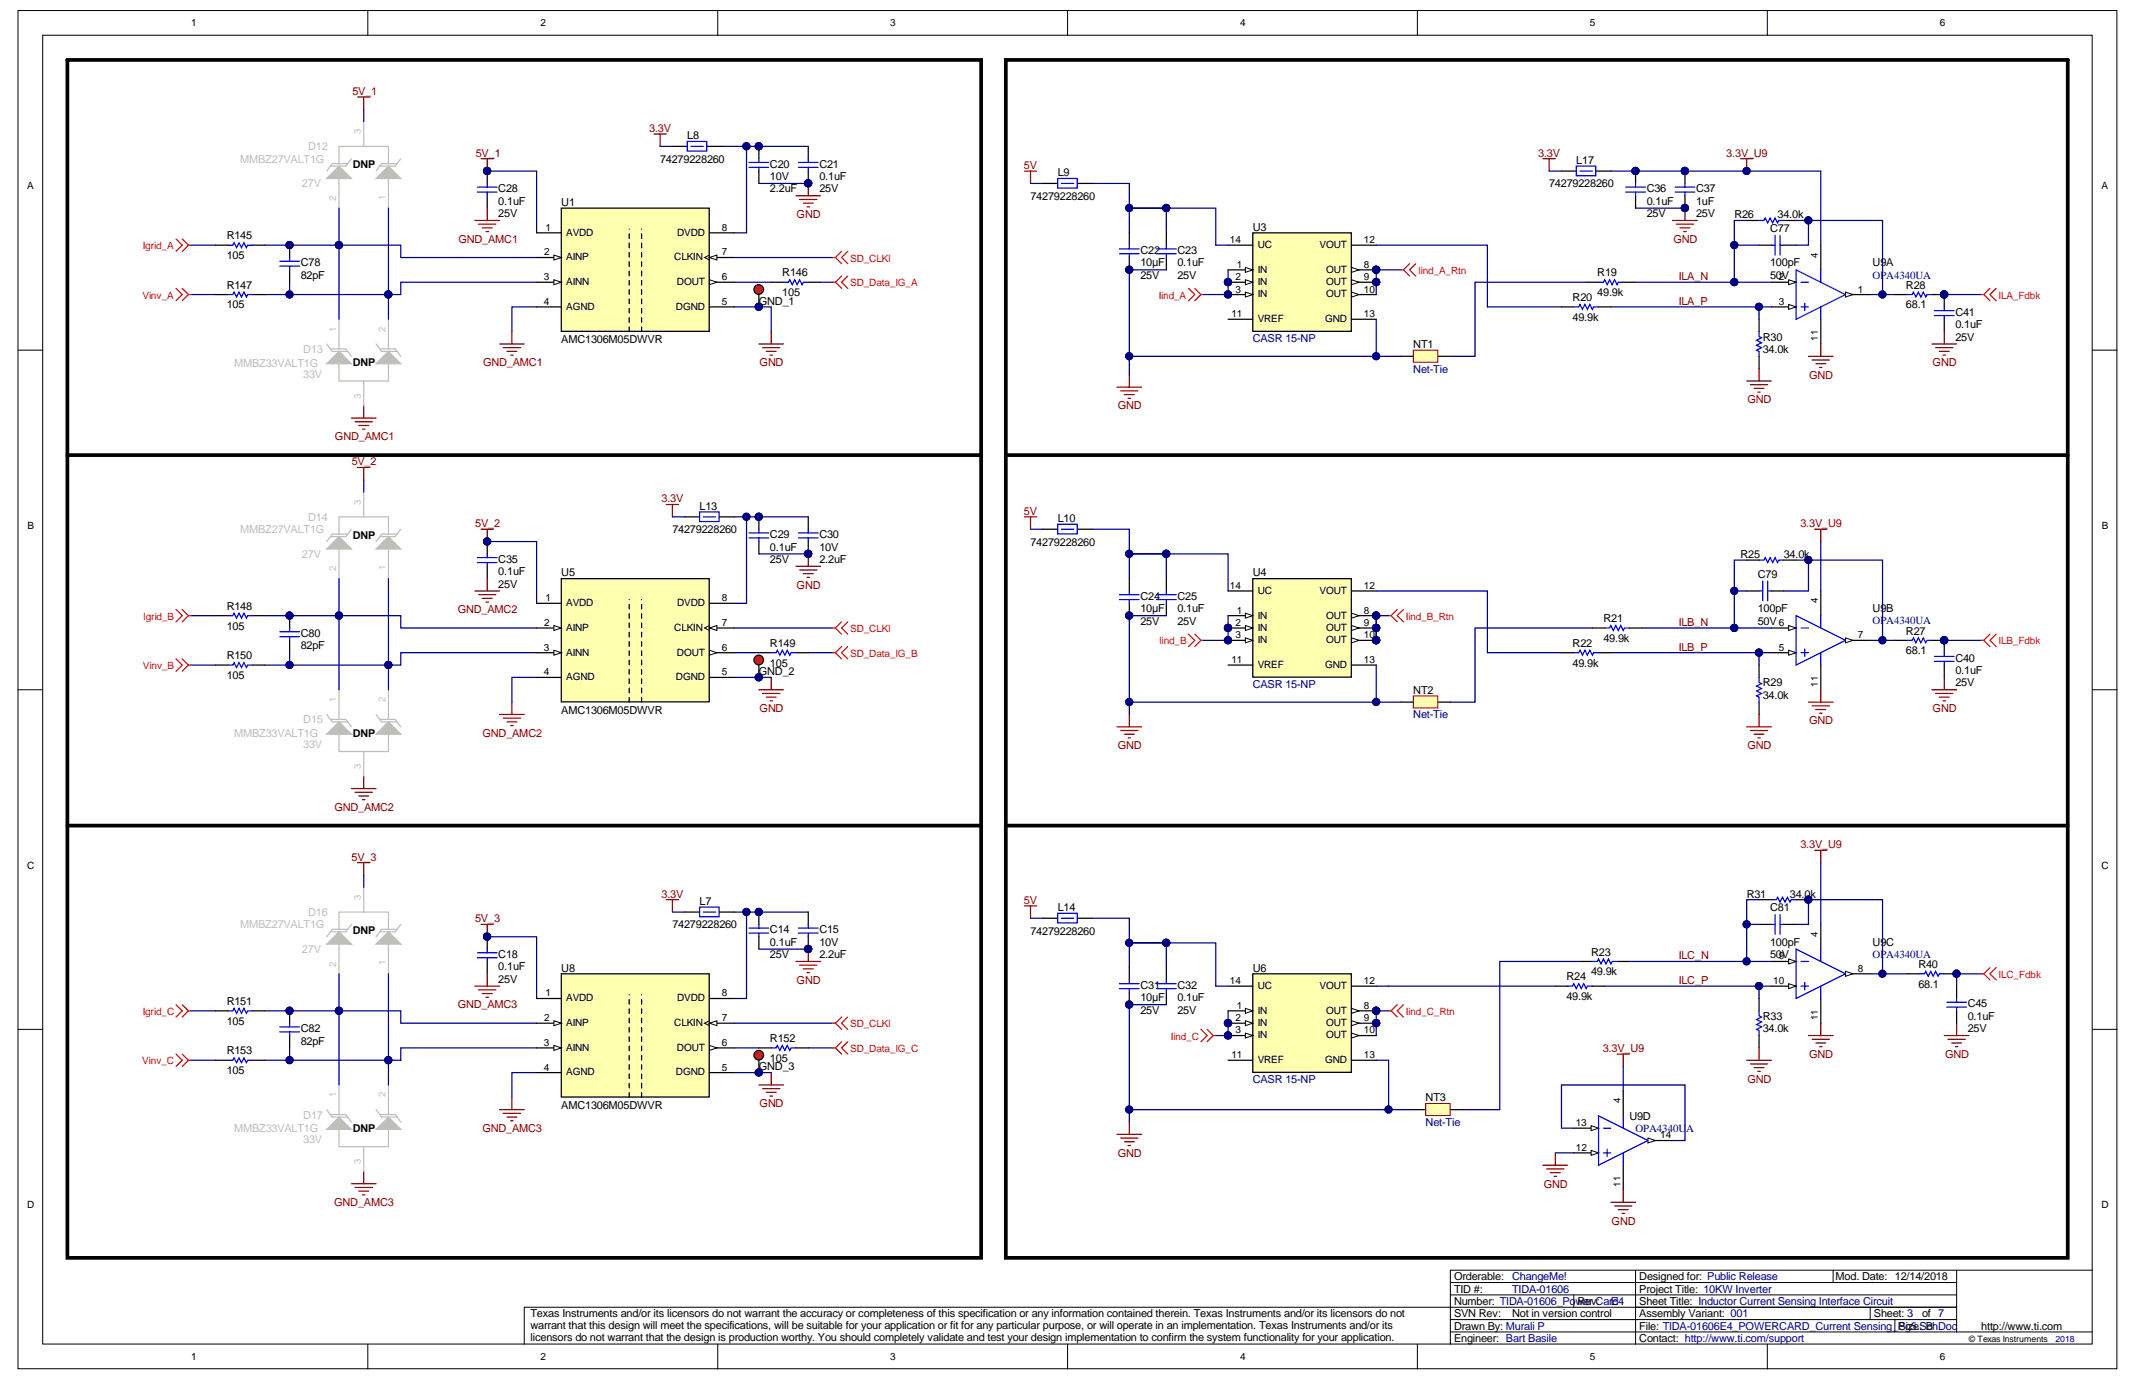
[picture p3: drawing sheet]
<svg xmlns="http://www.w3.org/2000/svg" width="432mm" height="279mm" viewBox="0 0 432 279" stroke-linecap="round" stroke-linejoin="round" font-family="sans-serif">
<defs><g id="words">
<g font-size="2.2" fill="#800000">
<text x="71.2" y="19.2">5V_1</text>
<text x="131.2" y="26.6">3.3V</text>
<text x="96.2" y="31.6">5V_1</text>
<text x="206.9" y="34.1">5V</text>
<text x="310.8" y="31.6">3.3V</text>
<text x="348.8" y="31.6">3.3V_U9</text>
<text x="161" y="44.1">GND</text>
<text x="92.6" y="49.1">GND_AMC1</text>
<text x="338.1" y="49.1">GND</text>
<text x="339.2" y="56.6">ILA_N</text>
<text x="339.2" y="61.6">ILA_P</text>
<text x="97.6" y="74">GND_AMC1</text>
<text x="153.5" y="74">GND</text>
<text x="365.6" y="76.5">GND</text>
<text x="390.5" y="74">GND</text>
<text x="225.8" y="82.7">GND</text>
<text x="353.1" y="81.5">GND</text>
<text x="67.7" y="89">GND_AMC1</text>
<text x="71.1" y="94">5V_2</text>
<text x="133.7" y="101.5">3.3V</text>
<text x="96" y="106.5">5V_2</text>
<text x="206.9" y="104">5V</text>
<text x="363.8" y="106.5">3.3V_U9</text>
<text x="161" y="118.9">GND</text>
<text x="92.5" y="123.9">GND_AMC2</text>
<text x="339.2" y="126.5">ILB_N</text>
<text x="339.2" y="131.5">ILB_P</text>
<text x="153.5" y="143.9">GND</text>
<text x="390.5" y="143.9">GND</text>
<text x="97.5" y="148.9">GND_AMC2</text>
<text x="365.6" y="146.4">GND</text>
<text x="225.8" y="151.4">GND</text>
<text x="353.1" y="151.4">GND</text>
<text x="67.6" y="163.8">GND_AMC2</text>
<text x="71.1" y="173.9">5V_3</text>
<text x="363.8" y="171.4">3.3V_U9</text>
<text x="133.7" y="181.4">3.3V</text>
<text x="206.9" y="182.6">5V</text>
<text x="96" y="186.4">5V_3</text>
<text x="339.2" y="193.8">ILC_N</text>
<text x="92.5" y="203.8">GND_AMC3</text>
<text x="161" y="198.8">GND</text>
<text x="339.2" y="198.8">ILC_P</text>
<text x="323.9" y="212.6">3.3V_U9</text>
<text x="365.6" y="213.8">GND</text>
<text x="393" y="213.8">GND</text>
<text x="353.1" y="218.7">GND</text>
<text x="153.5" y="223.7">GND</text>
<text x="97.5" y="228.7">GND_AMC3</text>
<text x="225.8" y="233.7">GND</text>
<text x="311.9" y="240">GND</text>
<text x="67.5" y="243.7">GND_AMC3</text>
<text x="325.6" y="247.4">GND</text>
</g>
<g font-size="2.2">
<text x="138.9" y="28.1">L8</text>
<text x="71.3" y="34">DNP</text>
<text x="133.4" y="32.9">74279228260</text>
<text x="155.6" y="33.9">C20</text>
<text x="165.6" y="33.9">C21</text>
<text x="213.7" y="35.6">L9</text>
<text x="318.5" y="33.1">L17</text>
<text x="100.7" y="41.4">0.1uF</text>
<text x="100.7" y="38.9">C28</text>
<text x="113.4" y="41.6">U1</text>
<text x="155.6" y="36.4">10V</text>
<text x="155.6" y="38.9">2.2uF</text>
<text x="165.6" y="36.4">0.1uF</text>
<text x="165.6" y="38.9">25V</text>
<text x="208.2" y="40.4">74279228260</text>
<text x="313" y="37.9">74279228260</text>
<text x="332.7" y="41.4">0.1uF</text>
<text x="332.7" y="38.9">C36</text>
<text x="342.7" y="41.4">1uF</text>
<text x="342.7" y="38.9">C37</text>
<text x="100.7" y="43.9">25V</text>
<text x="253.1" y="46.6">U3</text>
<text x="332.7" y="43.9">25V</text>
<text x="342.7" y="43.9">25V</text>
<text x="350.4" y="44.1">R26</text>
<text x="357.7" y="46.9">C77</text>
<text x="359.2" y="44.1">34.0k</text>
<text x="45.8" y="52.3">105</text>
<text x="45.8" y="48.4">R145</text>
<text x="60.8" y="53.8">C78</text>
<text x="230.4" y="53.8">10µF</text>
<text x="230.4" y="51.4">C22</text>
<text x="237.9" y="53.8">0.1uF</text>
<text x="237.9" y="51.4">C23</text>
<text x="357.7" y="53.8">100pF</text>
<text x="378.4" y="53.8">U9A</text>
<text x="45.8" y="58.3">R147</text>
<text x="60.8" y="56.3">82pF</text>
<text x="158.1" y="59.8">105</text>
<text x="158.1" y="55.8">R146</text>
<text x="230.4" y="56.3">25V</text>
<text x="237.9" y="56.3">25V</text>
<text x="322.7" y="59.8">49.9k</text>
<text x="322.7" y="55.8">R19</text>
<text x="357.7" y="56.3">502V</text>
<text x="385.1" y="58.3">R28</text>
<text x="45.8" y="62.3">105</text>
<text x="153.3" y="61.6">GND_1</text>
<text x="317.8" y="64.8">49.9k</text>
<text x="317.8" y="60.8">R20</text>
<text x="385.1" y="62.3">68.1</text>
<text x="395.1" y="63.8">C41</text>
<text x="113.4" y="69.3">AMC1306M05DWVR</text>
<text x="285.6" y="70.3">NT1</text>
<text x="356.2" y="71.3">34.0k</text>
<text x="356.2" y="68.8">R30</text>
<text x="395.1" y="66.3">0.1uF</text>
<text x="395.1" y="68.8">25V</text>
<text x="71.3" y="74">DNP</text>
<text x="135.9" y="107.7">74279228260</text>
<text x="141.4" y="103">L13</text>
<text x="213.7" y="105.5">L10</text>
<text x="71.3" y="108.9">DNP</text>
<text x="100.7" y="113.7">C35</text>
<text x="155.6" y="111.2">0.1uF</text>
<text x="155.6" y="113.7">25V</text>
<text x="155.6" y="108.7">C29</text>
<text x="165.6" y="111.2">10V</text>
<text x="165.6" y="113.7">2.2uF</text>
<text x="165.6" y="108.7">C30</text>
<text x="208.2" y="110.2">74279228260</text>
<text x="351.7" y="112.7">R25</text>
<text x="360.4" y="112.7">34.0k</text>
<text x="100.7" y="116.2">0.1uF</text>
<text x="100.7" y="118.7">25V</text>
<text x="113.4" y="116.5">U5</text>
<text x="253.1" y="116.5">U4</text>
<text x="355.2" y="116.7">C79</text>
<text x="45.8" y="123.2">R148</text>
<text x="230.4" y="123.7">10µF</text>
<text x="230.4" y="121.2">C24</text>
<text x="237.9" y="123.7">0.1uF</text>
<text x="237.9" y="121.2">C25</text>
<text x="324" y="125.7">R21</text>
<text x="355.2" y="123.7">100pF</text>
<text x="378.4" y="123.7">U9B</text>
<text x="45.8" y="127.2">105</text>
<text x="60.8" y="131.2">82pF</text>
<text x="60.8" y="128.7">C80</text>
<text x="155.6" y="130.7">R149</text>
<text x="230.4" y="126.2">25V</text>
<text x="237.9" y="126.2">25V</text>
<text x="317.8" y="130.7">R22</text>
<text x="324" y="129.7">49.9k</text>
<text x="355.2" y="126.2">50V 6</text>
<text x="385.1" y="128.2">R27</text>
<text x="45.8" y="137.2">105</text>
<text x="45.8" y="133.2">R150</text>
<text x="153.3" y="136.4">GND_2</text>
<text x="155.6" y="134.7">105</text>
<text x="317.8" y="134.7">49.9k</text>
<text x="385.1" y="132.2">68.1</text>
<text x="395.1" y="136.2">0.1uF</text>
<text x="395.1" y="133.7">C40</text>
<text x="285.6" y="140.2">NT2</text>
<text x="356.2" y="141.2">34.0k</text>
<text x="356.2" y="138.7">R29</text>
<text x="395.1" y="138.7">25V</text>
<text x="71.3" y="148.8">DNP</text>
<text x="113.4" y="144.2">AMC1306M05DWVR</text>
<text x="141.4" y="182.9">L7</text>
<text x="213.7" y="184.1">L14</text>
<text x="352.9" y="181.4">R31</text>
<text x="357.7" y="184.1">C81</text>
<text x="361.7" y="181.4">34.0k</text>
<text x="71.3" y="188.8">DNP</text>
<text x="135.9" y="187.6">74279228260</text>
<text x="155.6" y="191.1">0.1uF</text>
<text x="155.6" y="188.6">C14</text>
<text x="165.6" y="191.1">10V</text>
<text x="165.6" y="188.6">C15</text>
<text x="208.2" y="188.8">74279228260</text>
<text x="357.7" y="191.1">100pF</text>
<text x="378.4" y="191.1">U9C</text>
<text x="100.7" y="196.1">0.1uF</text>
<text x="100.7" y="193.6">C18</text>
<text x="113.4" y="196.3">U8</text>
<text x="155.6" y="193.6">25V</text>
<text x="165.6" y="193.6">2.2uF</text>
<text x="253.1" y="196.3">U6</text>
<text x="321.5" y="197.1">49.9k</text>
<text x="321.5" y="193.1">R23</text>
<text x="357.7" y="193.6">509V</text>
<text x="387.6" y="195.6">R40</text>
<text x="45.8" y="203.1">R151</text>
<text x="100.7" y="198.6">25V</text>
<text x="230.4" y="202.3">10µF</text>
<text x="230.4" y="199.8">C31</text>
<text x="237.9" y="202.3">0.1uF</text>
<text x="237.9" y="199.8">C32</text>
<text x="316.5" y="202.1">49.9k</text>
<text x="316.5" y="198.1">R24</text>
<text x="387.6" y="199.6">68.1</text>
<text x="397.6" y="203.6">C45</text>
<text x="45.8" y="207.1">105</text>
<text x="60.8" y="208.6">C82</text>
<text x="230.4" y="204.8">25V</text>
<text x="237.9" y="204.8">25V</text>
<text x="356.2" y="208.6">34.0k</text>
<text x="356.2" y="206.1">R33</text>
<text x="397.6" y="206.1">0.1uF</text>
<text x="397.6" y="208.6">25V</text>
<text x="45.8" y="213.1">R153</text>
<text x="60.8" y="211.1">82pF</text>
<text x="155.6" y="214.6">105</text>
<text x="155.6" y="210.6">R152</text>
<text x="45.8" y="217">105</text>
<text x="153.3" y="216.3">GND_3</text>
<text x="113.4" y="224">AMC1306M05DWVR</text>
<text x="288.1" y="222.5">NT3</text>
<text x="329.2" y="226.3">U9D</text>
<text x="71.3" y="228.7">DNP</text>
<text x="293.8" y="263.7">Number: TIDA-01606_Po</text>
<text x="293.8" y="261.2">TID #:</text>
<text x="293.8" y="258.7">Orderable:</text>
<text x="318.8" y="263.7">RevCard</text>
<text x="331.2" y="263.7">Sheet Title: Inductor Current Sensing Interface Circuit</text>
<text x="331.2" y="261.2">Project Title: 10KW Inverter</text>
<text x="331.2" y="258.7">Designed for: Public Release</text>
<text x="370.9" y="258.7">Mod. Date: 12/14/2018</text>
<text x="107.2" y="266.2">Texas Instruments and/or its licensors do not warrant the accuracy or completeness of this specification or any information contained therein. Texas Instruments and/or its licensors do not</text>
<text x="107.2" y="268.6">warrant that this design will meet the specifications, will be suitable for your application or fit for any particular purpose, or will operate in an implementation. Texas Instruments and/or its</text>
<text x="293.8" y="268.7">Drawn By: Murali P</text>
<text x="293.8" y="266.2">SVN Rev:</text>
<text x="305.5" y="266.2">Not in version control</text>
<text x="331.2" y="268.7">File: TIDA-01606E4_POWERCARD_Current Sensing_Pg5.SB</text>
<text x="331.2" y="266.2">Assembly Variant: 001</text>
<text x="378.6" y="266.2">Sheet: 3</text>
<text x="383.6" y="268.7">Size: chDoc</text>
<text x="388.4" y="266.2">of 7</text>
<text x="400.3" y="268.7">http://www.ti.com</text>
<text x="107.2" y="271">licensors do not warrant that the design is production worthy. You should completely validate and test your design implementation to confirm the system functionality for your application.</text>
<text x="293.8" y="271.2">Engineer: Bart Basile</text>
<text x="331.2" y="271.2">Contact: http://www.ti.com/support</text>
</g>
<g font-size="2.2" fill="#c0bebc">
<text x="48.5" y="32.9">MMBZ27VALT1G</text>
<text x="62.3" y="30.4">D12</text>
<text x="61" y="37.9">27V</text>
<text x="61.3" y="71.3">D13</text>
<text x="47.3" y="74.1">MMBZ33VALT1G</text>
<text x="61.3" y="76.3">33V</text>
<text x="48.5" y="107.7">MMBZ27VALT1G</text>
<text x="62.3" y="105.3">D14</text>
<text x="61" y="112.7">27V</text>
<text x="47.3" y="148.9">MMBZ33VALT1G</text>
<text x="61.3" y="146.2">D15</text>
<text x="61.3" y="151.2">33V</text>
<text x="62.3" y="185.1">D16</text>
<text x="48.5" y="187.6">MMBZ27VALT1G</text>
<text x="61" y="192.6">27V</text>
<text x="61.3" y="226">D17</text>
<text x="47.3" y="228.8">MMBZ33VALT1G</text>
<text x="61.3" y="231">33V</text>
</g>
<g font-size="2.2" fill="#000080">
<text x="378.4" y="56.3">OPA4340UA</text>
<text x="253.1" y="69.1">CASR 15-NP</text>
<text x="285.6" y="75.3">Net-Tie</text>
<text x="378.4" y="126.2">OPA4340UA</text>
<text x="253.1" y="138.9">CASR 15-NP</text>
<text x="285.6" y="145.2">Net-Tie</text>
<text x="378.4" y="193.6">OPA4340UA</text>
<text x="253.1" y="218.8">CASR 15-NP</text>
<text x="288.1" y="227.5">Net-Tie</text>
<text x="330.5" y="228.7">OPA4340UA</text>
<text x="305.5" y="261.2">TIDA-01606</text>
<text x="305.5" y="258.7">ChangeMe!</text>
<text x="318.3" y="263.7">wer :</text>
<text x="325.5" y="263.7">E4</text>
</g>
<g font-size="2">
<text x="38.6" y="5.3">1</text>
<text x="109.2" y="5.3">2</text>
<text x="179.9" y="5.3">3</text>
<text x="250.6" y="5.3">4</text>
<text x="321.3" y="5.3">5</text>
<text x="391.9" y="5.3">6</text>
<text x="5.5" y="38.3">A</text>
<text x="424.6" y="38.3">A</text>
<text x="110.2" y="46.6">1</text>
<text x="114.4" y="47.6">AVDD</text>
<text x="136.8" y="47.6">DVDD</text>
<text x="145.9" y="46.6">8</text>
<text x="109.9" y="51.6">2</text>
<text x="114.4" y="52.6">AINP</text>
<text x="136.2" y="52.6">CLKIN</text>
<text x="145.9" y="51.6">7</text>
<text x="248.5" y="49.1">14</text>
<text x="254.1" y="50.1">UC</text>
<text x="266.6" y="50.1">VOUT</text>
<text x="275.6" y="49.1">12</text>
<text x="109.9" y="56.6">3</text>
<text x="114.4" y="57.6">AINN</text>
<text x="136.8" y="57.6">DOUT</text>
<text x="145.9" y="56.6">6</text>
<text x="249.6" y="59.1">3</text>
<text x="249.7" y="56.6">2</text>
<text x="249.9" y="54.1">1</text>
<text x="254.1" y="55.1">IN</text>
<text x="254.1" y="57.6">IN</text>
<text x="267.9" y="55.1">OUT</text>
<text x="267.9" y="57.6">OUT</text>
<text x="275.6" y="54.1">8</text>
<text x="275.6" y="56.6">9</text>
<text x="275.6" y="59.1">10</text>
<text x="375.4" y="59.1">1</text>
<text x="109.9" y="61.6">4</text>
<text x="114.4" y="62.6">AGND</text>
<text x="136.6" y="62.6">DGND</text>
<text x="145.9" y="61.6">5</text>
<text x="248.8" y="64.1">11</text>
<text x="254.1" y="60.1">IN</text>
<text x="254.1" y="65.1">VREF</text>
<text x="267.8" y="65.1">GND</text>
<text x="267.9" y="60.1">OUT</text>
<text x="275.6" y="64.1">13</text>
<text x="359.4" y="61.6">3</text>
<text x="5.5" y="106.9">B</text>
<text x="424.7" y="106.9">B</text>
<text x="248.5" y="119">14</text>
<text x="254.1" y="120">UC</text>
<text x="266.6" y="120">VOUT</text>
<text x="275.6" y="119">12</text>
<text x="110.2" y="121.5">1</text>
<text x="114.4" y="122.5">AVDD</text>
<text x="136.8" y="122.5">DVDD</text>
<text x="145.9" y="121.5">8</text>
<text x="249.9" y="124">1</text>
<text x="254.1" y="125">IN</text>
<text x="267.9" y="125">OUT</text>
<text x="275.6" y="124">8</text>
<text x="109.9" y="131.5">3</text>
<text x="109.9" y="126.5">2</text>
<text x="114.4" y="127.5">AINP</text>
<text x="136.2" y="127.5">CLKIN</text>
<text x="145.9" y="126.5">7</text>
<text x="145.9" y="131.5">6</text>
<text x="249.6" y="129">3</text>
<text x="249.7" y="126.5">2</text>
<text x="254.1" y="127.5">IN</text>
<text x="254.1" y="130">IN</text>
<text x="267.9" y="127.5">OUT</text>
<text x="267.9" y="130">OUT</text>
<text x="275.6" y="126.5">9</text>
<text x="275.6" y="129">10</text>
<text x="359.4" y="131.5">5</text>
<text x="375.4" y="129">7</text>
<text x="109.9" y="136.5">4</text>
<text x="114.4" y="132.5">AINN</text>
<text x="114.4" y="137.5">AGND</text>
<text x="136.6" y="137.5">DGND</text>
<text x="136.8" y="132.5">DOUT</text>
<text x="145.9" y="136.5">5</text>
<text x="248.8" y="134">11</text>
<text x="254.1" y="135">VREF</text>
<text x="267.8" y="135">GND</text>
<text x="275.6" y="134">13</text>
<text x="5.5" y="175.5">C</text>
<text x="424.6" y="175.5">C</text>
<text x="375.4" y="196.4">8</text>
<text x="110.2" y="201.3">1</text>
<text x="114.4" y="202.3">AVDD</text>
<text x="136.8" y="202.3">DVDD</text>
<text x="145.9" y="201.3">8</text>
<text x="248.5" y="198.8">14</text>
<text x="249.9" y="203.8">1</text>
<text x="254.1" y="199.8">UC</text>
<text x="266.6" y="199.8">VOUT</text>
<text x="275.6" y="198.8">12</text>
<text x="275.6" y="203.8">8</text>
<text x="358.3" y="198.8">10</text>
<text x="109.9" y="206.3">2</text>
<text x="114.4" y="207.3">AINP</text>
<text x="136.2" y="207.3">CLKIN</text>
<text x="145.9" y="206.3">7</text>
<text x="249.6" y="208.8">3</text>
<text x="249.7" y="206.3">2</text>
<text x="254.1" y="204.8">IN</text>
<text x="254.1" y="207.3">IN</text>
<text x="254.1" y="209.8">IN</text>
<text x="267.9" y="204.8">OUT</text>
<text x="267.9" y="207.3">OUT</text>
<text x="267.9" y="209.8">OUT</text>
<text x="275.6" y="206.3">9</text>
<text x="275.6" y="208.8">10</text>
<text x="109.9" y="211.3">3</text>
<text x="114.4" y="212.3">AINN</text>
<text x="136.8" y="212.3">DOUT</text>
<text x="145.9" y="211.3">6</text>
<text x="248.8" y="213.8">11</text>
<text x="254.1" y="214.8">VREF</text>
<text x="267.8" y="214.8">GND</text>
<text x="275.6" y="213.8">13</text>
<text x="109.9" y="216.3">4</text>
<text x="114.4" y="217.3">AGND</text>
<text x="136.6" y="217.3">DGND</text>
<text x="145.9" y="216.3">5</text>
<text x="318.4" y="227.5">13</text>
<text x="318.4" y="232.5">12</text>
<text x="335.5" y="230">14</text>
<text x="5.5" y="244.1">D</text>
<text x="424.6" y="244.1">D</text>
<text x="38.6" y="274.8">1</text>
<text x="109.2" y="274.8">2</text>
<text x="179.9" y="274.8">3</text>
<text x="250.6" y="274.8">4</text>
<text x="321.3" y="274.8">5</text>
<text x="391.9" y="274.8">6</text>
</g>
<g font-size="2" fill="#f00">
<text x="28.9" y="50.4">Igrid_A</text>
<text x="171.8" y="52.9">SD_CLKI</text>
<text x="171.8" y="57.9">SD_Data_IG_A</text>
<text x="286.6" y="55.4">Iind_A_Rtn</text>
<text x="28.8" y="60.4">Vinv_A</text>
<text x="234.1" y="60.4">Iind_A</text>
<text x="403.8" y="60.4">ILA_Fdbk</text>
<text x="29" y="125.2">Igrid_B</text>
<text x="284.1" y="125.2">Iind_B_Rtn</text>
<text x="171.8" y="127.7">SD_CLKI</text>
<text x="234.2" y="130.2">Iind_B</text>
<text x="403.8" y="130.2">ILB_Fdbk</text>
<text x="28.9" y="135.2">Vinv_B</text>
<text x="171.8" y="132.7">SD_Data_IG_B</text>
<text x="403.8" y="197.6">ILC_Fdbk</text>
<text x="28.8" y="205.1">Igrid_C</text>
<text x="171.8" y="207.6">SD_CLKI</text>
<text x="284.1" y="205.1">Iind_C_Rtn</text>
<text x="28.7" y="215.1">Vinv_C</text>
<text x="171.8" y="212.6">SD_Data_IG_C</text>
<text x="236.6" y="210.1">Iind_C</text>
</g>
<g font-size="1.9" fill="#c0bebc">
<text x="72.9" y="27.1" transform="rotate(-90 72.9 27.1)">3</text>
<text x="67.9" y="40.6" transform="rotate(-90 67.9 40.6)">2</text>
<text x="77.9" y="40.3" transform="rotate(-90 77.9 40.3)">1</text>
<text x="67.9" y="67" transform="rotate(-90 67.9 67)">1</text>
<text x="77.9" y="67" transform="rotate(-90 77.9 67)">2</text>
<text x="72.9" y="80.5" transform="rotate(-90 72.9 80.5)">3</text>
<text x="72.9" y="101.9" transform="rotate(-90 72.9 101.9)">3</text>
<text x="67.9" y="115.4" transform="rotate(-90 67.9 115.4)">2</text>
<text x="77.9" y="115.2" transform="rotate(-90 77.9 115.2)">1</text>
<text x="67.9" y="141.9" transform="rotate(-90 67.9 141.9)">1</text>
<text x="77.9" y="141.9" transform="rotate(-90 77.9 141.9)">2</text>
<text x="72.9" y="155.4" transform="rotate(-90 72.9 155.4)">3</text>
<text x="72.9" y="181.8" transform="rotate(-90 72.9 181.8)">3</text>
<text x="67.9" y="195.3" transform="rotate(-90 67.9 195.3)">2</text>
<text x="77.9" y="195" transform="rotate(-90 77.9 195)">1</text>
<text x="67.9" y="221.7" transform="rotate(-90 67.9 221.7)">1</text>
<text x="77.9" y="221.7" transform="rotate(-90 77.9 221.7)">2</text>
<text x="72.9" y="235.2" transform="rotate(-90 72.9 235.2)">3</text>
</g>
<g font-size="1.9">
<text x="367.3" y="52" transform="rotate(-90 367.3 52)">4</text>
<text x="367.3" y="68.9" transform="rotate(-90 367.3 68.9)">11</text>
<text x="367.3" y="121.9" transform="rotate(-90 367.3 121.9)">4</text>
<text x="367.3" y="138.8" transform="rotate(-90 367.3 138.8)">11</text>
<text x="367.3" y="189.3" transform="rotate(-90 367.3 189.3)">4</text>
<text x="367.3" y="206.1" transform="rotate(-90 367.3 206.1)">11</text>
<text x="327.4" y="223" transform="rotate(-90 327.4 223)">4</text>
<text x="327.4" y="239.8" transform="rotate(-90 327.4 239.8)">11</text>
</g>
<text font-size="1.8" x="397.8" y="271.2">© Texas Instruments</text>
<text font-size="1.8" fill="#000080" x="415.3" y="271.2">2018</text>
</g></defs>
<g fill="#fff" stroke="#000" stroke-width=".2">
<path d="M3.6 2.1h424.1v274.5h-424.1z"/>
<path d="M8.6 7.1h414.1v264.5h-414.1z"/>
</g>
<g fill="none" stroke="#000" stroke-width=".2">
<path d="M74.3 2.1v5M145 2.1v5M215.7 2.1v5M286.4 2.1v5M357.1 2.1v5M3.6 70.8h5M422.8 70.8h5M3.6 139.4h5M422.8 139.4h5M3.6 208h5M422.8 208h5M293.1 259.2h102.3"/>
<path d="M330.5 256.7h-37.4v14.9M370.4 256.7v2.5M395.4 256.7v12.4M422.8 256.7h-92.3v14.9M74.3 271.6v5M145 271.6v5M215.7 271.6v5M286.4 271.6v5M293.1 269.1h129.7M293.1 266.6h102.3M293.1 261.6h102.3M318 261.6v2.5"/>
<path d="M357.1 271.6v5M377.9 264.1v2.5M382.9 266.6v2.5M395.4 264.1h-289.5v7.5"/>
</g>
<path d="M372.9 59.5h5" fill="none" stroke="#000" stroke-width=".25"/>
<path d="M372.9 59l1.5 .5-1.5 .5z" fill="#fff"/>
<path d="M372.9 59l1.5 .5-1.5 .5z" fill="none" stroke="#000" stroke-width=".2"/>
<path d="M357.9 57h5" fill="none" stroke="#000" stroke-width=".25"/>
<path d="M361.4 56.5l1.5 .5-1.5 .5z" fill="#fff"/>
<path d="M361.4 56.5l1.5 .5-1.5 .5z" fill="none" stroke="#000" stroke-width=".2"/>
<path d="M357.9 62h5" fill="none" stroke="#000" stroke-width=".25"/>
<path d="M361.4 61.5l1.5 .5-1.5 .5z" fill="#fff"/>
<path d="M361.4 61.5l1.5 .5-1.5 .5z" fill="none" stroke="#000" stroke-width=".2"/>
<path d="M362.9 54.5l10 5-10 5zM363.9 57h1.5M367.9 54.5v2.5M363.9 62h1.5M364.7 61.3v1.5M367.9 62v2.5" fill="none" stroke="#00f" stroke-width=".25"/>
<path d="M367.9 49.5v5M367.9 64.5v5M372.9 196.8h5" fill="none" stroke="#000" stroke-width=".25"/>
<path d="M372.9 196.3l1.5 .5-1.5 .5z" fill="#fff"/>
<path d="M372.9 196.3l1.5 .5-1.5 .5z" fill="none" stroke="#000" stroke-width=".2"/>
<path d="M357.9 194.3h5" fill="none" stroke="#000" stroke-width=".25"/>
<path d="M361.4 193.8l1.5 .5-1.5 .5z" fill="#fff"/>
<path d="M361.4 193.8l1.5 .5-1.5 .5z" fill="none" stroke="#000" stroke-width=".2"/>
<path d="M357.9 199.3h5" fill="none" stroke="#000" stroke-width=".25"/>
<path d="M361.4 198.8l1.5 .5-1.5 .5z" fill="#fff"/>
<path d="M361.4 198.8l1.5 .5-1.5 .5z" fill="none" stroke="#000" stroke-width=".2"/>
<path d="M362.9 191.8l10 5-10 5zM363.9 194.3h1.5M363.9 199.3h1.5M364.7 198.5v1.5M367.9 191.8v2.5M367.9 199.3v2.5" fill="none" stroke="#00f" stroke-width=".25"/>
<path d="M357.9 131.9h5M367.9 186.8v5M367.9 201.8v5" fill="none" stroke="#000" stroke-width=".25"/>
<path d="M361.4 131.4l1.5 .5-1.5 .5z" fill="#fff"/>
<path d="M361.4 131.4l1.5 .5-1.5 .5z" fill="none" stroke="#000" stroke-width=".2"/>
<path d="M357.9 126.9h5" fill="none" stroke="#000" stroke-width=".25"/>
<path d="M361.4 126.4l1.5 .5-1.5 .5z" fill="#fff"/>
<path d="M361.4 126.4l1.5 .5-1.5 .5z" fill="none" stroke="#000" stroke-width=".2"/>
<path d="M372.9 129.4h5" fill="none" stroke="#000" stroke-width=".25"/>
<path d="M372.9 128.9l1.5 .5-1.5 .5z" fill="#fff"/>
<path d="M372.9 128.9l1.5 .5-1.5 .5z" fill="none" stroke="#000" stroke-width=".2"/>
<path d="M362.9 124.4l10 5-10 5zM363.9 126.9h1.5M363.9 131.9h1.5M364.7 131.1v1.5M367.9 124.4v2.5M367.9 131.9v2.5" fill="none" stroke="#00f" stroke-width=".25"/>
<path d="M367.9 119.4v5M367.9 134.4v5M318 233h5" fill="none" stroke="#000" stroke-width=".25"/>
<g fill="none" stroke="#800000" stroke-width=".25">
<path d="M311.8 32.1h2.5M313 32.1v2.5M338 44.5h5M338.7 45.3h3.5M339.5 46h2M340.2 46.8h.5M340.5 42.1v2.4M352.9 77h5M353.7 77.7h3.5M354.4 78.5h2M355.2 79.2h.5M355.4 74.5v2.5"/>
<path d="M365.4 72h5M366.2 72.7h3.5M366.9 73.5h2M367.7 74.2h.5M367.9 69.5v2.5M390.4 69.5h5M391.1 70.3h3.5M391.9 71h2M392.6 71.7h.5M392.9 67v2.5M367.9 139.4v2.5M390.4 139.4h5"/>
<path d="M392.9 136.9v2.5M352.9 146.9h5M353.7 147.6h3.5M354.4 148.4h2M355.2 149.1h.5M355.4 144.4v2.5M365.4 141.9h5M366.2 142.6h3.5M366.9 143.4h2M367.7 144.1h.5M391.1 140.1h3.5M391.9 140.9h2"/>
<path d="M392.6 141.6h.5M365.4 209.2h5M366.2 210h3.5M366.9 210.7h2M367.7 211.5h.5M367.9 206.8v2.4M392.9 209.2h4.9M393.6 210h3.5M394.4 210.7h2M395.1 211.5h.5M395.4 206.8v2.4"/>
</g>
<circle cx="340.4" cy="42" r=".72" fill="#000080" stroke="#000080" stroke-width=".2"/>
<path d="M321.5 232.5l1.5 .5-1.5 .5z" fill="#fff"/>
<path d="M321.5 232.5l1.5 .5-1.5 .5z" fill="none" stroke="#000" stroke-width=".2"/>
<path d="M318 228h5" fill="none" stroke="#000" stroke-width=".25"/>
<path d="M321.5 227.5l1.5 .5-1.5 .5z" fill="#fff"/>
<path d="M321.5 227.5l1.5 .5-1.5 .5z" fill="none" stroke="#000" stroke-width=".2"/>
<path d="M333 230.5h5" fill="none" stroke="#000" stroke-width=".25"/>
<path d="M333 230l1.5 .5-1.5 .5z" fill="#fff"/>
<path d="M333 230l1.5 .5-1.5 .5z" fill="none" stroke="#000" stroke-width=".2"/>
<g fill="none" stroke="#00f" stroke-width=".25">
<path d="M96.5 37.8h3.9M96.5 38.8h3.9M98.4 37.1v.7M98.4 38.8v.8M161.3 33.8h4M161.3 32.8h4M163.3 32.1v.7M163.3 33.8v.8M328.5 37.8h4M328.5 38.8h4M330.5 37.1v.7M330.5 38.8v.8"/>
<path d="M338.5 37.8h4M338.5 38.8h4M340.5 37.1v.7M340.5 38.8v.8M46.1 49.5h.9l.3-.5 .5 1 .5-1 .5 1 .5-1 .5 1 .2-.5h1M46.1 59.5h.9l.3-.5 .5 1 .5-1 .5 1 .5-1 .5 1 .2-.5h1M56.5 52.8h4M56.5 53.8h4M58.5 52v.8M58.5 53.8v.7M158.3 57h1l.3-.5 .5 1 .5-1 .5 1 .5-1 .5 1 .2-.5h1M226.2 50.3h4"/>
<path d="M226.2 51.3h4M228.2 49.5v.8M228.2 51.3v.7M233.7 50.3h4M233.7 51.3h4M235.7 49.5v.8M235.7 51.3v.7M323 57h1l.2-.5 .5 1 .5-1 .5 1 .5-1 .5 1 .3-.5h1M355.4 44.5h1l.3-.4 .5 .9 .5-.9 .5 .9 .5-.9 .5 .9 .2-.5h1M357.9 49.5h.8M358.7 47.5v4M359.7 47.5v4"/>
<path d="M359.7 49.5h.7M385.4 59.5h1l.2-.5 .5 1 .5-1 .5 1 .5-1 .5 1 .3-.5h1M318 62h1l.3-.5 .5 1 .5-1 .5 1 .5-1 .4 1 .3-.5h1M355.4 67v1l.5 .3-1 .5 1 .5-1 .5 1 .5-1 .5 .5 .2v1M390.9 63.8h4M390.9 62.8h4M392.9 62v.8M392.9 63.8v.7M96.5 112.7h3.9M96.5 113.7h3.9M98.4 111.9v.8M98.4 113.7v.7"/>
<path d="M151.3 108.7h4M151.3 107.7h4M153.3 106.9v.8M153.3 108.7v.7M228.2 119.4v.8M235.7 119.4v.8M355.4 113.2h1l.3-.5 .5 1 .5-1 .5 1 .5-1 .5 1 .2-.5h1M355.4 119.4h.8M356.2 117.4v4M357.2 117.4v4M357.2 119.4h.7M46.1 124.4h.9l.3-.5 .5 1 .5-1 .5 1 .5-1 .5 1 .2-.5h1"/>
<path d="M46.1 134.4h.9l.3-.5 .5 1 .5-1 .5 1 .5-1 .5 1 .2-.5h1M56.5 127.6h4M56.5 128.6h4M58.5 126.9v.7M58.5 128.6v.8M155.8 131.9h1l.3-.5 .5 1 .5-1 .5 1 .5-1 .5 1 .2-.5h1M226.2 120.2h4M226.2 121.2h4M228.2 121.2v.7M233.7 120.2h4M233.7 121.2h4M235.7 121.2v.7"/>
<path d="M318 131.9h1l.3-.5 .5 1 .5-1 .5 1 .5-1 .4 1 .3-.5h1M324.2 126.9h1l.3-.5 .5 1 .5-1 .5 1 .5-1 .5 1 .2-.5h1M355.4 136.9v1l.5 .2-1 .5 1 .5-1 .5 1 .5-1 .5 .5 .3v1M385.4 129.4h1l.2-.5 .5 1 .5-1 .5 1 .5-1 .5 1 .3-.5h1M390.9 133.6h4M390.9 132.6h4M392.9 131.9v.7M392.9 133.6v.8M96.5 192.5h3.9M96.5 193.5h3.9M98.4 191.8v.7M98.4 193.5v.8"/>
<path d="M151.3 188.5h4M151.3 187.5h4M153.3 186.8v.7M153.3 188.5v.8M316.8 199.3h1l.2-.5 .5 1 .5-1 .5 1 .5-1 .5 1 .3-.5h.9M321.7 194.3h1l.3-.5 .5 1 .5-1 .5 1 .5-1 .5 1 .2-.5h1M357.9 181.8h1l.3-.5 .5 1 .5-1 .5 1 .5-1 .5 1 .2-.5h1M357.9 186.8h.8M358.7 184.8v4M359.7 184.8v4M359.7 186.8h.7M387.9 196.8h1l.2-.5 .5 1 .5-1 .5 1 .5-1 .5 1 .3-.5h1"/>
<path d="M46.1 204.3h.9l.3-.5 .5 1 .5-1 .5 1 .5-1 .5 1 .2-.5h1M46.1 214.2h.9l.3-.5 .5 1 .5-1 .5 1 .5-1 .5 1 .2-.5h1M56.5 207.5h4M56.5 208.5h4M58.5 206.8v.7M58.5 208.5v.7M155.8 211.7h1l.3-.5 .5 1 .5-1 .5 1 .5-1 .5 1 .2-.5h1M355.4 204.3v1l.5 .2-1 .5 1 .5-1 .5 1 .5-1 .5 .5 .2v1M393.4 203.5h3.9M393.4 202.5h3.9M395.4 201.8v.7M395.4 203.5v.8"/>
<path d="M323 225.5l10 5-10 4.9zM324 228h1.5M324 233h1.5M324.7 232.2v1.5M328 225.5v2.5M328 233v2.4"/>
</g>
<g fill="none" stroke="#000" stroke-width=".25">
<path d="M98.4 34.6v2.5M98.4 39.6v2.5M163.3 29.6v2.5M163.3 34.6v2.5M330.5 34.6v2.5M330.5 39.6v2.5M340.5 34.6v2.5M340.5 39.6v2.5M43.6 59.5h2.5M43.6 49.5h2.5M51 59.5h2.5M51 49.5h2.5"/>
<path d="M58.5 49.5v2.5M58.5 54.5v2.5M155.8 57h2.5M163.3 57h2.5M228.2 47v2.5M228.2 52v2.5M235.7 47v2.5M235.7 52v2.5M320.5 57h2.5M328 57h2.5M352.9 44.5h2.5M355.4 49.5h2.5"/>
<path d="M360.4 44.5h2.5M360.4 49.5h2.5M382.9 59.5h2.5M390.4 59.5h2.5v2.5M315.5 62h2.5M323 62h2.5M355.4 64.5v2.5M355.4 72v2.5M392.9 64.5v2.5M98.4 109.4v2.5M98.4 114.4v2.5M153.3 104.4v2.5"/>
<path d="M153.3 109.4v2.5M228.2 116.9v2.5M235.7 116.9v2.5M352.9 113.2h2.5M352.9 119.4h2.5M357.9 119.4h2.5M360.4 113.2h2.5M43.6 124.4h2.5M43.6 134.4h2.5M51 124.4h2.5M51 134.4h2.5M58.5 124.4v2.5"/>
<path d="M58.5 129.4v2.5M153.3 131.9h2.5M160.8 131.9h2.5M228.2 121.9v2.5M235.7 121.9v2.5M315.5 131.9h2.5M321.7 126.9h2.5M323 131.9h2.5M329.2 126.9h2.5M355.4 134.4v2.5M382.9 129.4h2.5M390.4 129.4h2.5v2.5"/>
<path d="M392.9 134.4v2.5M355.4 141.9v2.5M98.4 189.3v2.5M98.4 194.3v2.5M153.3 184.3v2.5M153.3 189.3v2.5M314.3 199.3h2.5M319.3 194.3h2.4M321.7 199.3h2.5M326.7 194.3h2.5M355.4 181.8h2.5M355.4 186.8h2.5"/>
<path d="M360.4 186.8h2.5M362.9 181.8h2.5M385.4 196.8h2.5M392.9 196.8h2.5M395.4 199.3v2.5M43.6 204.3h2.5M43.6 214.2h2.5M51 204.3h2.5M51 214.2h2.5M58.5 204.3v2.5M58.5 209.2v2.5M153.3 211.7h2.5"/>
<path d="M160.8 211.7h2.5M355.4 201.8v2.5M355.4 209.2v2.5M395.4 204.3v2.5M328 220.5v5M328 235.4v5"/>
</g>
<g fill="none" stroke="#800000" stroke-width=".25">
<path d="M97.2 32.1h2.5M98.4 32.1v2.5M132.1 27.1h2.5M133.4 27.1v2.5M160.8 39.6h5M163.3 37.1v2.5M207 34.6h2.5M208.2 34.6v2.5M351.7 32.1h2.5M352.9 32.1v2.5M96 44.5h4.9M96.7 45.3h3.5"/>
<path d="M97.4 46h2M98.2 46.8h.5M98.4 42.1v2.4M161.6 40.3h3.5M162.3 41.1h2M163.1 41.8h.5M100.9 69.5h5M101.7 70.3h3.5M102.4 71h2M103.2 71.7h.5M103.4 67v2.5M153.3 69.5h5"/>
<path d="M154.1 70.3h3.5M154.8 71h2M155.6 71.7h.5M155.8 67v2.5M71 84.5h5M71.7 85.2h3.5M72.5 86h2M73.2 86.7h.5M73.5 82v2.5M96 119.4h4.9M97.2 106.9h2.5M98.4 106.9v2.5"/>
<path d="M98.4 116.9v2.5M134.6 101.9h2.5M135.9 101.9v2.5M160.8 114.4h5M161.6 115.2h3.5M162.3 115.9h2M163.1 116.7h.5M163.3 111.9v2.5M207 104.4h2.5M208.2 104.4v2.5M366.7 106.9h2.5M367.9 106.9v2.5"/>
<path d="M96.7 120.2h3.5M97.4 120.9h2M98.2 121.7h.5M153.3 139.4h5M155.8 136.9v2.5M100.9 144.4h5M101.7 145.1h3.5M102.4 145.9h2M103.2 146.6h.5M103.4 141.9v2.5M154.1 140.1h3.5M154.8 140.9h2"/>
<path d="M155.6 141.6h.5M225.7 146.9h5M226.4 147.6h3.5M227.2 148.4h2M227.9 149.1h.5M228.2 144.4v2.5M366.7 171.8h2.5M367.9 171.8v2.5M96 199.3h4.9M97.2 186.8h2.5M98.4 186.8v2.5M98.4 196.8v2.5"/>
<path d="M134.6 181.8h2.5M135.9 181.8v2.5M160.8 194.3h5M161.6 195h3.5M162.3 195.8h2M163.1 196.5h.5M163.3 191.8v2.5M96.7 200h3.5M97.4 200.8h2M98.2 201.5h.5M153.3 219.2h5M154.1 220h3.5"/>
<path d="M155.8 216.7v2.5M326.7 213h2.5M328 213v2.5M352.9 214.2h5M353.7 215h3.5M354.4 215.7h2M355.2 216.5h.5M355.4 211.7v2.5M100.9 224.2h5M101.7 225h3.5M102.4 225.7h2M103.2 226.5h.5"/>
<path d="M103.4 221.7v2.5M154.8 220.7h2M155.6 221.5h.5M311.8 235.4h5M312.5 236.2h3.5M313.3 236.9h2M314 237.7h.5M314.3 233v2.4M325.5 242.9h5M326.2 243.7h3.5M327 244.4h2M327.7 245.2h.5"/>
<path d="M328 240.4v2.5"/>
</g>
<g fill="#000080" stroke="#000080" stroke-width=".2">
<circle cx="98.4" cy="34.5" r=".72"/>
<circle cx="153.3" cy="104.4" r=".72"/>
<circle cx="163.3" cy="111.9" r=".72"/>
<circle cx="98.4" cy="109.4" r=".72"/>
<circle cx="365.4" cy="181.8" r=".72"/>
<circle cx="340.4" cy="34.5" r=".72"/>
<circle cx="340.4" cy="42" r=".72"/>
<circle cx="330.5" cy="34.5" r=".72"/>
<circle cx="392.8" cy="59.5" r=".72"/>
<circle cx="392.8" cy="129.4" r=".72"/>
<circle cx="228.2" cy="54.5" r=".72"/>
<circle cx="228.2" cy="124.4" r=".72"/>
<circle cx="163.3" cy="37" r=".72"/>
<circle cx="153.3" cy="184.3" r=".72"/>
<circle cx="163.3" cy="191.8" r=".72"/>
<circle cx="98.4" cy="189.3" r=".72"/>
<circle cx="352.9" cy="34.5" r=".72"/>
<circle cx="395.3" cy="196.7" r=".72"/>
<circle cx="58.5" cy="49.5" r=".72"/>
<circle cx="58.5" cy="124.4" r=".72"/>
<circle cx="58.5" cy="204.2" r=".72"/>
</g>
<g fill="none" stroke="#f00" stroke-width=".25">
<path d="M240.2 58.3l1.2 1.2-1.2 1.3M241.4 58.3l1.3 1.2M242.7 59.5l-1.3 1.3M242.7 59.5h.5M283.1 54.5h.5M283.6 54.5l1.2 1.3M284.8 53.3l-1.2 1.2M286.1 53.3l-1.3 1.2 1.3 1.3M240.2 128.1l1.2 1.3-1.2 1.2M241.4 128.1l1.3 1.3M242.7 129.4l-1.3 1.2M242.7 129.4h.5"/>
<path d="M280.6 124.4h.5M281.1 124.4l1.2 1.3M282.3 123.2l-1.2 1.2M283.6 123.2l-1.3 1.2 1.3 1.3"/>
</g>
<path d="M13.6 12.1h184.6v242.1h-184.6zM203.2 12.1h214.6v242.1h-214.6zM13.6 92h184.6M203.2 92h214.6M13.6 166.8h184.6M203.2 166.8h214.6" fill="none" stroke="#000" stroke-width=".75"/>
<path d="M68.5 32.1v-2.5h10v3.5M68.5 37.1v5M73.5 24.6v5M78.5 36.1v6" fill="none" stroke="#c0bebc" stroke-width=".25"/>
<path d="M78.5 33.6l2.5 2.5h-5z" fill="#c0bebc"/>
<path d="M68.5 32.1v1M68.5 36.1v1M78.5 33.6l2.5 2.5h-5zM80.2 33.1h-3.1l-1.1 1.5M81 32.1l-1.1 1.5h-3.2" fill="none" stroke="#c0bebc" stroke-width=".25"/>
<path d="M68.5 33.6l2.5 2.5h-5z" fill="#c0bebc"/>
<path d="M68.5 33.6l2.5 2.5h-5zM70.3 33.1h-3.2l-1.1 1.5M71 32.1l-1.1 1.5h-3.1M68.5 73.5v3.5h10v-2.5M68.5 64.5v6M73.5 77v5M78.5 64.5v5" fill="none" stroke="#c0bebc" stroke-width=".25"/>
<g fill="none" stroke="#000080" stroke-width=".25">
<path d="M73.5 22.1v2.5M98.4 34.6h10v12.4M133.4 29.6h2.5M145.9 29.6h17.4M150.8 29.6v17.4h-2.5M153.3 37.1h10M208.2 37.1h2.5M220.7 37.1h7.5v5h7.5M313 34.6h2.5M325.5 34.6h42.4v14.9M53.5 49.5h27.5v2.5h27.4M58.5 57v2.5"/>
<path d="M68.5 42.1v7.4M78.5 42.1v17.4M108.4 57h-27.4v2.5h-27.5M165.8 57h2.5M235.7 54.5h-7.5v2.5M235.7 42.1h-7.5v4.9M235.7 42.1v4.9M248.1 54.5v5h-4.9M283.1 54.5h-5v5M330.5 42.1h10M330.5 57h27.4M350.4 49.5h5"/>
<path d="M352.9 44.5h-2.5v12.5M362.9 44.5h17.5v15h-2.5M365.4 44.5v5h-2.5M380.4 59.5h2.5M392.9 59.5h7.4M108.4 62h-5v5M148.3 62h7.5v5M325.5 62h32.4M355.4 62v2.5M98.4 109.4h10v12.5M135.9 104.4h2.5M148.3 104.4h2.5"/>
<path d="M153.3 111.9h10M163.3 104.4h-12.5v17.5h-2.5M208.2 106.9h2.5M220.7 106.9h7.5v5h7.5M235.7 111.9h-7.5v5M235.7 111.9v5M350.4 119.4h2.5M352.9 113.2h-2.5v13.7M362.9 113.2h17.5v16.2h-2.5M365.4 113.2v6.2h-5M367.9 109.4v10M38.6 124.4h5"/>
<path d="M38.6 134.4h5M53.5 124.4h27.5v2.5h27.4M58.5 131.9v2.5M108.4 131.9h-27.4v2.5h-27.5M108.4 136.9h-5v5M148.3 136.9h7.5M163.3 131.9h5M235.7 124.4h-7.5v20M248.1 124.4v5h-4.9M278.1 124.4v5v-5h2.5M300.5 131.9h15M325.5 131.9h32.4"/>
<path d="M331.7 126.9h26.2M355.4 131.9v2.5M380.4 129.4h2.5M392.9 129.4h7.4M367.9 174.3v12.5M98.4 189.3h10v12.5M135.9 184.3h2.5M148.3 184.3h2.5M153.3 191.8h10M163.3 184.3h-12.5v17.5h-2.5M324.2 199.3h33.7M329.2 194.3h28.7"/>
<path d="M352.9 186.8h2.5M355.4 181.8h-2.5v12.5M355.4 199.3v2.5M362.9 186.8h2.5v-5h15v15h-2.5M380.4 196.8h5M400.3 196.8h-4.9v2.5M53.5 204.3h27.5v2.5h27.4M58.5 211.7v2.5M108.4 211.7h-27.4v2.5h-27.5M108.4 216.7h-5v5M148.3 216.7h7.5M163.3 211.7h5"/>
<path d="M328 215.5v5M314.3 233h3.7M318 228h-2.5v-8.8h25v11.3h-2.5"/>
</g>
<g fill="#000080" stroke="#000080" stroke-width=".2">
<circle cx="340.4" cy="42" r=".72"/>
<circle cx="365.4" cy="44.5" r=".72"/>
<circle cx="380.4" cy="59.5" r=".72"/>
<circle cx="355.4" cy="62" r=".72"/>
<circle cx="392.8" cy="59.5" r=".72"/>
<circle cx="365.4" cy="113.1" r=".72"/>
<circle cx="380.4" cy="129.4" r=".72"/>
<circle cx="355.4" cy="131.9" r=".72"/>
<circle cx="392.8" cy="129.4" r=".72"/>
<circle cx="355.4" cy="199.2" r=".72"/>
<circle cx="380.4" cy="196.7" r=".72"/>
<circle cx="330.5" cy="34.5" r=".72"/>
<circle cx="340.4" cy="34.5" r=".72"/>
<circle cx="352.9" cy="34.5" r=".72"/>
<circle cx="153.3" cy="104.4" r=".72"/>
<circle cx="150.8" cy="104.4" r=".72"/>
<circle cx="163.3" cy="111.9" r=".72"/>
<circle cx="350.4" cy="57" r=".72"/>
<circle cx="350.4" cy="126.9" r=".72"/>
<circle cx="248.1" cy="57" r=".72"/>
<circle cx="248.1" cy="59.5" r=".72"/>
<circle cx="278.1" cy="57" r=".72"/>
<circle cx="278.1" cy="54.5" r=".72"/>
<circle cx="235.6" cy="42" r=".72"/>
<circle cx="228.2" cy="42" r=".72"/>
<circle cx="228.2" cy="54.5" r=".72"/>
<circle cx="248.1" cy="126.9" r=".72"/>
<circle cx="278.1" cy="124.4" r=".72"/>
<circle cx="278.1" cy="126.9" r=".72"/>
<circle cx="248.1" cy="129.4" r=".72"/>
<circle cx="278.1" cy="129.4" r=".72"/>
<circle cx="228.2" cy="111.9" r=".72"/>
<circle cx="235.6" cy="111.9" r=".72"/>
<circle cx="228.2" cy="141.8" r=".72"/>
<circle cx="228.2" cy="124.4" r=".72"/>
<circle cx="163.3" cy="37" r=".72"/>
<circle cx="153.3" cy="29.6" r=".72"/>
<circle cx="153.3" cy="62" r=".72"/>
<circle cx="153.3" cy="136.9" r=".72"/>
<circle cx="153.3" cy="184.3" r=".72"/>
<circle cx="150.8" cy="184.3" r=".72"/>
<circle cx="163.3" cy="191.8" r=".72"/>
<circle cx="153.3" cy="216.7" r=".72"/>
<circle cx="395.3" cy="196.7" r=".72"/>
<circle cx="150.8" cy="29.6" r=".72"/>
<circle cx="58.5" cy="59.5" r=".72"/>
<circle cx="58.5" cy="134.4" r=".72"/>
<circle cx="58.5" cy="214.2" r=".72"/>
<circle cx="350.4" cy="49.5" r=".72"/>
<circle cx="352.9" cy="186.8" r=".72"/>
<circle cx="365.4" cy="181.8" r=".72"/>
<circle cx="350.4" cy="119.4" r=".72"/>
<circle cx="352.9" cy="194.2" r=".72"/>
<circle cx="58.5" cy="49.5" r=".72"/>
<circle cx="68.5" cy="49.5" r=".72"/>
<circle cx="78.5" cy="59.5" r=".72"/>
<circle cx="98.4" cy="34.5" r=".72"/>
<circle cx="98.4" cy="109.4" r=".72"/>
<circle cx="78.5" cy="134.4" r=".72"/>
<circle cx="58.5" cy="124.4" r=".72"/>
<circle cx="68.5" cy="124.4" r=".72"/>
<circle cx="98.4" cy="189.3" r=".72"/>
<circle cx="78.5" cy="214.2" r=".72"/>
<circle cx="58.5" cy="204.2" r=".72"/>
<circle cx="68.5" cy="204.2" r=".72"/>
</g>
<path d="M72.2 19.6h2.5M73.5 19.6v2.5" fill="none" stroke="#800000" stroke-width=".25"/>
<path d="M68.5 71l2.5 2.5h-5z" fill="#c0bebc"/>
<path d="M66 69.5l1.1 1.5h3.2M66.8 70.5h3.1l1.1 1.5M68.5 71l2.5 2.5h-5zM78.5 69.5v1M78.5 73.5v1" fill="none" stroke="#c0bebc" stroke-width=".25"/>
<path d="M78.5 71l2.5 2.5h-5z" fill="#c0bebc"/>
<path d="M76 69.5l1.1 1.5h3.1M76.7 70.5h3.2l1.1 1.5M78.5 71l2.5 2.5h-5zM73.5 99.4v5M68.5 106.9v-2.5h10v3.5M68.5 111.9v5M78.5 110.9v6" fill="none" stroke="#c0bebc" stroke-width=".25"/>
<path d="M68.5 49.5v15M78.5 59.5v5" fill="none" stroke="#000080" stroke-width=".25"/>
<g fill="#000080" stroke="#000080" stroke-width=".2">
<circle cx="68.5" cy="49.5" r=".72"/>
<circle cx="78.5" cy="59.5" r=".72"/>
</g>
<path d="M71 159.3h5M73.5 156.8v2.5M71.7 160.1h3.5M72.5 160.8h2M73.2 161.6h.5" fill="none" stroke="#800000" stroke-width=".25"/>
<path d="M78.5 108.4l2.5 2.5h-5z" fill="#c0bebc"/>
<path d="M68.5 106.9v1M68.5 110.9v1M78.5 108.4l2.5 2.5h-5zM80.2 107.9h-3.1l-1.1 1.5M81 106.9l-1.1 1.5h-3.2" fill="none" stroke="#c0bebc" stroke-width=".25"/>
<path d="M68.5 108.4l2.5 2.5h-5z" fill="#c0bebc"/>
<path d="M68.5 108.4l2.5 2.5h-5zM70.3 107.9h-3.2l-1.1 1.5M71 106.9l-1.1 1.5h-3.1M68.5 139.4v6M78.5 139.4v5M68.5 148.4v3.5h10v-2.5M73.5 151.9v4.9" fill="none" stroke="#c0bebc" stroke-width=".25"/>
<path d="M73.5 97v2.4M68.5 116.9v7.5M78.5 116.9v17.5" fill="none" stroke="#000080" stroke-width=".25"/>
<g fill="#000080" stroke="#000080" stroke-width=".2">
<circle cx="68.5" cy="124.4" r=".72"/>
<circle cx="78.5" cy="134.4" r=".72"/>
</g>
<path d="M72.2 94.5h2.5M73.5 94.5v2.5" fill="none" stroke="#800000" stroke-width=".25"/>
<path d="M68.5 145.9l2.5 2.5h-5z" fill="#c0bebc"/>
<path d="M66 144.4l1.1 1.5h3.2M66.8 145.4h3.1l1.1 1.5M68.5 145.9l2.5 2.5h-5zM78.5 144.4v1M78.5 148.4v1" fill="none" stroke="#c0bebc" stroke-width=".25"/>
<path d="M78.5 145.9l2.5 2.5h-5z" fill="#c0bebc"/>
<path d="M76 144.4l1.1 1.5h3.1M76.7 145.4h3.2l1.1 1.5M78.5 145.9l2.5 2.5h-5zM73.5 179.3v5M68.5 186.8v-2.5h10v3.5M68.5 191.8v5M78.5 190.8v6" fill="none" stroke="#c0bebc" stroke-width=".25"/>
<path d="M68.5 124.4v15M78.5 134.4v5" fill="none" stroke="#000080" stroke-width=".25"/>
<g fill="#000080" stroke="#000080" stroke-width=".2">
<circle cx="68.5" cy="124.4" r=".72"/>
<circle cx="78.5" cy="134.4" r=".72"/>
</g>
<path d="M71 239.2h5M71.7 239.9h3.5M73.5 236.7v2.5M72.5 240.7h2M73.2 241.4h.5" fill="none" stroke="#800000" stroke-width=".25"/>
<path d="M78.5 188.3l2.5 2.5h-5z" fill="#c0bebc"/>
<path d="M68.5 186.8v1M68.5 190.8v1M78.5 188.3l2.5 2.5h-5zM80.2 187.8h-3.1l-1.1 1.5M81 186.8l-1.1 1.5h-3.2" fill="none" stroke="#c0bebc" stroke-width=".25"/>
<path d="M68.5 188.3l2.5 2.5h-5z" fill="#c0bebc"/>
<path d="M68.5 188.3l2.5 2.5h-5zM70.3 187.8h-3.2l-1.1 1.5M71 186.8l-1.1 1.5h-3.1M68.5 219.2v6M78.5 219.2v5M68.5 228.2v3.5h10v-2.5M73.5 231.7v5" fill="none" stroke="#c0bebc" stroke-width=".25"/>
<path d="M73.5 176.8v2.5M68.5 196.8v7.5M78.5 196.8v17.4" fill="none" stroke="#000080" stroke-width=".25"/>
<g fill="#000080" stroke="#000080" stroke-width=".2">
<circle cx="68.5" cy="204.2" r=".72"/>
<circle cx="78.5" cy="214.2" r=".72"/>
</g>
<path d="M72.2 174.3h2.5M73.5 174.3v2.5" fill="none" stroke="#800000" stroke-width=".25"/>
<path d="M68.5 225.7l2.5 2.5h-5z" fill="#c0bebc"/>
<path d="M66 224.2l1.1 1.5h3.2M66.8 225.2h3.1l1.1 1.5M68.5 225.7l2.5 2.5h-5zM78.5 224.2v1M78.5 228.2v1" fill="none" stroke="#c0bebc" stroke-width=".25"/>
<path d="M78.5 225.7l2.5 2.5h-5z" fill="#c0bebc"/>
<path d="M76 224.2l1.1 1.5h3.1M76.7 225.2h3.2l1.1 1.5M78.5 225.7l2.5 2.5h-5z" fill="none" stroke="#c0bebc" stroke-width=".25"/>
<g fill="none" stroke="#000080" stroke-width=".25">
<path d="M38.6 59.5h5M38.6 49.5h5M228.2 57v18.7M235.7 42.1h10v7.4M235.7 111.9h12.4v7.5M208.2 185.5h2.5M220.7 185.5h7.5v5h7.5M235.7 190.5h-7.5v5M235.7 190.5v5M38.6 214.2h5M38.6 204.3h5M68.5 204.3v14.9"/>
<path d="M78.5 214.2v5M235.7 203h-7.5v23.7M248.1 204.3v4.9h-2.4"/>
</g>
<g fill="#000080" stroke="#000080" stroke-width=".2">
<circle cx="68.5" cy="204.2" r=".72"/>
<circle cx="78.5" cy="214.2" r=".72"/>
<circle cx="228.2" cy="72" r=".72"/>
<circle cx="235.6" cy="42" r=".72"/>
<circle cx="235.6" cy="111.9" r=".72"/>
<circle cx="228.2" cy="203" r=".72"/>
<circle cx="248.1" cy="206.7" r=".72"/>
<circle cx="248.1" cy="209.2" r=".72"/>
<circle cx="228.2" cy="190.5" r=".72"/>
<circle cx="235.6" cy="190.5" r=".72"/>
<circle cx="228.2" cy="224.2" r=".72"/>
<circle cx="163.3" cy="191.8" r=".72"/>
<circle cx="153.3" cy="29.6" r=".72"/>
<circle cx="163.3" cy="111.9" r=".72"/>
</g>
<g fill="none" stroke="#000" stroke-width=".25">
<path d="M135.9 29.6h3M142.9 29.6h3M153.3 29.6v2.5M153.3 34.6v2.5M210.7 37.1h3M217.7 37.1h3M315.5 34.6h3M322.5 34.6h3M138.4 104.4h3M145.4 104.4h2.9M163.3 104.4v2.5M163.3 109.4v2.5"/>
<path d="M210.7 106.9h3M217.7 106.9h3M138.4 184.3h3M145.4 184.3h2.9M163.3 184.3v2.5M163.3 189.3v2.5M210.7 185.5h3M217.7 185.5h3M228.2 195.5v2.5M235.7 195.5v2.5M228.2 200.5v2.5M235.7 200.5v2.5"/>
</g>
<g fill="none" stroke="#00f" stroke-width=".25">
<path d="M138.9 28.6h3.9v1.9h-3.9zM139.6 29.6h2.5M151.3 32.8h4M151.3 33.8h4M153.3 32.1v.7M153.3 33.8v.8M213.7 36.1h4v1.9h-4zM214.5 37.1h2.5M318.5 33.6h3.9v1.9h-3.9zM319.3 34.6h2.4M141.4 103.4h3.9v2h-3.9zM142.1 104.4h2.5"/>
<path d="M161.3 107.7h4M161.3 108.7h4M163.3 106.9v.8M163.3 108.7v.7M213.7 105.9h4v2h-4zM214.5 106.9h2.5M141.4 183.3h3.9v1.9h-3.9zM142.1 184.3h2.5M161.3 187.5h4M161.3 188.5h4M163.3 186.8v.7M163.3 188.5v.8"/>
<path d="M213.7 184.5h4v2h-4zM214.5 185.5h2.5M226.2 198.8h4M226.2 199.8h4M228.2 198v.8M228.2 199.8v.7M233.7 198.8h4M233.7 199.8h4M235.7 198v.8M235.7 199.8v.7"/>
</g>
<path d="M225.7 78.2h5M226.4 79h3.5M227.2 79.7h2M228.2 75.7v2.5M227.9 80.5h.5M207 183h2.5M208.2 183v2.5M225.7 229.2h5M226.4 230h3.5M227.2 230.7h2M227.9 231.5h.5M228.2 226.7v2.5" fill="none" stroke="#800000" stroke-width=".25"/>
<path d="M242.7 208l1.2 1.2-1.2 1.3M243.9 208l1.3 1.2M245.2 209.2l-1.3 1.3M245.2 209.2h.5M280.6 204.3h.5M281.1 204.3l1.2 1.2M282.3 203l-1.2 1.3M283.6 203l-1.3 1.3 1.3 1.2" fill="none" stroke="#f00" stroke-width=".25"/>
<path d="M113.4 42.1h29.9v24.9h-29.9z" fill="#ffffb0" stroke="#000" stroke-width=".25"/>
<path d="M108.4 57h5" fill="none" stroke="#000" stroke-width=".25"/>
<path d="M111.9 56.5l1.5 .5-1.5 .5z" fill="#fff"/>
<path d="M111.9 56.5l1.5 .5-1.5 .5zM143.4 51.5l-1 .5 1 .5" fill="none" stroke="#000" stroke-width=".2"/>
<path d="M143.4 52h4.9M108.4 62h5" fill="none" stroke="#000" stroke-width=".25"/>
<path d="M143.4 52l1.5-.5v1z" fill="#fff"/>
<path d="M143.4 52l1.5-.5v1z" fill="none" stroke="#000" stroke-width=".2"/>
<path d="M143.4 57h4.9M143.4 62h4.9" fill="none" stroke="#000" stroke-width=".25"/>
<path d="M143.4 56.5l1.5 .5-1.5 .5z" fill="#fff"/>
<path d="M143.4 56.5l1.5 .5-1.5 .5z" fill="none" stroke="#000" stroke-width=".2"/>
<path d="M108.4 47h5M108.4 52h5" fill="none" stroke="#000" stroke-width=".25"/>
<path d="M111.9 51.5l1.5 .5-1.5 .5z" fill="#fff"/>
<path d="M111.9 51.5l1.5 .5-1.5 .5z" fill="none" stroke="#000" stroke-width=".2"/>
<path d="M143.4 47h4.9" fill="none" stroke="#000" stroke-width=".25"/>
<path d="M127.1 67v-20.7M129.6 67v-20.7" fill="none" stroke="#000" stroke-width=".25" stroke-dasharray=".9 .9"/>
<path d="M113.4 116.9h29.9v24.9h-29.9z" fill="#ffffb0" stroke="#000" stroke-width=".25"/>
<path d="M108.4 131.9h5" fill="none" stroke="#000" stroke-width=".25"/>
<path d="M111.9 131.4l1.5 .5-1.5 .5z" fill="#fff"/>
<path d="M111.9 131.4l1.5 .5-1.5 .5zM143.4 126.4l-1 .5 1 .5" fill="none" stroke="#000" stroke-width=".2"/>
<path d="M108.4 136.9h5M143.4 126.9h4.9" fill="none" stroke="#000" stroke-width=".25"/>
<path d="M143.4 126.9l1.5-.5v1z" fill="#fff"/>
<path d="M143.4 126.9l1.5-.5v1z" fill="none" stroke="#000" stroke-width=".2"/>
<path d="M143.4 136.9h4.9M143.4 131.9h4.9" fill="none" stroke="#000" stroke-width=".25"/>
<path d="M143.4 131.4l1.5 .5-1.5 .5z" fill="#fff"/>
<path d="M143.4 131.4l1.5 .5-1.5 .5z" fill="none" stroke="#000" stroke-width=".2"/>
<path d="M108.4 121.9h5M108.4 126.9h5" fill="none" stroke="#000" stroke-width=".25"/>
<path d="M111.9 126.4l1.5 .5-1.5 .5z" fill="#fff"/>
<path d="M111.9 126.4l1.5 .5-1.5 .5z" fill="none" stroke="#000" stroke-width=".2"/>
<path d="M143.4 121.9h4.9" fill="none" stroke="#000" stroke-width=".25"/>
<path d="M127.1 141.9v-20.7M129.6 141.9v-20.7" fill="none" stroke="#000" stroke-width=".25" stroke-dasharray=".9 .9"/>
<path d="M113.4 196.8h29.9v24.9h-29.9z" fill="#ffffb0" stroke="#000" stroke-width=".25"/>
<path d="M108.4 211.7h5" fill="none" stroke="#000" stroke-width=".25"/>
<path d="M111.9 211.2l1.5 .5-1.5 .5z" fill="#fff"/>
<path d="M111.9 211.2l1.5 .5-1.5 .5zM143.4 206.3l-1 .5 1 .5" fill="none" stroke="#000" stroke-width=".2"/>
<path d="M108.4 216.7h5M143.4 206.8h4.9" fill="none" stroke="#000" stroke-width=".25"/>
<path d="M143.4 206.8l1.5-.5v1z" fill="#fff"/>
<path d="M143.4 206.8l1.5-.5v1z" fill="none" stroke="#000" stroke-width=".2"/>
<path d="M143.4 216.7h4.9M143.4 211.7h4.9" fill="none" stroke="#000" stroke-width=".25"/>
<path d="M143.4 211.2l1.5 .5-1.5 .5z" fill="#fff"/>
<path d="M143.4 211.2l1.5 .5-1.5 .5z" fill="none" stroke="#000" stroke-width=".2"/>
<path d="M108.4 201.8h5M108.4 206.8h5" fill="none" stroke="#000" stroke-width=".25"/>
<path d="M111.9 206.3l1.5 .5-1.5 .5z" fill="#fff"/>
<path d="M111.9 206.3l1.5 .5-1.5 .5z" fill="none" stroke="#000" stroke-width=".2"/>
<path d="M283.1 141.9h2.5M290.6 141.9h2.5M143.4 201.8h4.9" fill="none" stroke="#000" stroke-width=".25"/>
<path d="M127.1 221.7v-20.7M129.6 221.7v-20.7" fill="none" stroke="#000" stroke-width=".25" stroke-dasharray=".9 .9"/>
<path d="M148.3 52h20M148.3 57h7.5M148.3 126.9h20M148.3 131.9h5M148.3 206.8h20M148.3 211.7h5" fill="none" stroke="#000080" stroke-width=".25"/>
<path d="M285.6 140.6h4.9v2.5h-4.9z" fill="#ffffb0" stroke="#800000" stroke-width=".2"/>
<path d="M298 126.9v15h-4.9" fill="none" stroke="#000080" stroke-width=".25"/>
<path d="M283.1 72h2.5M290.6 72h2.5" fill="none" stroke="#000" stroke-width=".25"/>
<path d="M285.6 70.8h4.9v2.4h-4.9z" fill="#ffffb0" stroke="#800000" stroke-width=".2"/>
<path d="M298 57v15h-4.9" fill="none" stroke="#000080" stroke-width=".25"/>
<path d="M285.6 224.2h2.5M293.1 224.2h2.5" fill="none" stroke="#000" stroke-width=".25"/>
<path d="M288.1 223h4.9v2.4h-4.9z" fill="#ffffb0" stroke="#800000" stroke-width=".2"/>
<path d="M298 57h22.5M278.1 64.5v7.5h-49.9M300.5 62h15M278.1 134.4v7.5h-49.9M298 126.9h23.7" fill="none" stroke="#000080" stroke-width=".25"/>
<g fill="#000080" stroke="#000080" stroke-width=".2">
<circle cx="278.1" cy="141.8" r=".72"/>
<circle cx="228.2" cy="141.8" r=".72"/>
<circle cx="278.1" cy="72" r=".72"/>
<circle cx="228.2" cy="72" r=".72"/>
<circle cx="278.1" cy="57" r=".72"/>
<circle cx="278.1" cy="54.5" r=".72"/>
<circle cx="278.1" cy="124.4" r=".72"/>
<circle cx="278.1" cy="129.4" r=".72"/>
</g>
<g fill="none" stroke="#f00" stroke-width=".25">
<path d="M35.6 48.3l1.2 1.2-1.2 1.3M35.6 58.3l1.2 1.2-1.2 1.3M36.8 48.3l1.3 1.2M36.8 58.3l1.3 1.2M38.1 59.5h.5M38.1 49.5l-1.3 1.3M38.1 49.5h.5M38.1 59.5l-1.3 1.3M168.3 52h.5M168.3 57h.5M168.8 52l1.3 1.3M168.8 57l1.3 1.3"/>
<path d="M170.1 50.8l-1.3 1.2M170.1 55.8l-1.3 1.2M171.3 50.8l-1.2 1.2 1.2 1.3M171.3 55.8l-1.2 1.2 1.2 1.3M400.3 59.5h.5M400.8 59.5l1.3 1.3M402.1 58.3l-1.3 1.2M403.3 58.3l-1.2 1.2 1.2 1.3M35.6 123.2l1.2 1.2-1.2 1.3M35.6 133.1l1.2 1.3-1.2 1.2M36.8 123.2l1.3 1.2M36.8 133.1l1.3 1.3"/>
<path d="M38.1 124.4l-1.3 1.3M38.1 124.4h.5M38.1 134.4l-1.3 1.2M38.1 134.4h.5M168.3 126.9h.5M168.3 131.9h.5M168.8 126.9l1.3 1.2M168.8 131.9l1.3 1.2M170.1 125.7l-1.3 1.2M170.1 130.6l-1.3 1.3M171.3 125.7l-1.2 1.2 1.2 1.2M171.3 130.6l-1.2 1.3 1.2 1.2"/>
<path d="M400.3 129.4h.5M400.8 129.4l1.3 1.2M402.1 128.1l-1.3 1.3M403.3 128.1l-1.2 1.3 1.2 1.2M400.3 196.8h.5M400.8 196.8l1.3 1.2M402.1 195.5l-1.3 1.3M403.3 195.5l-1.2 1.3 1.2 1.2M35.6 203l1.2 1.3-1.2 1.2M35.6 213l1.2 1.2-1.2 1.3M36.8 203l1.3 1.3M36.8 213l1.3 1.2"/>
<path d="M38.1 204.3l-1.3 1.2M38.1 204.3h.5M38.1 214.2l-1.3 1.3M38.1 214.2h.5M168.3 206.8h.5M168.3 211.7h.5M168.8 206.8l1.3 1.2M168.8 211.7l1.3 1.3M170.1 205.5l-1.3 1.3M170.1 210.5l-1.3 1.2M171.3 205.5l-1.2 1.3 1.2 1.2M171.3 210.5l-1.2 1.2 1.2 1.3"/>
</g>
<path d="M253.1 47h19.9v20h-19.9z" fill="#ffffb0" stroke="#000" stroke-width=".25"/>
<path d="M248.1 54.5h5" fill="none" stroke="#000" stroke-width=".25"/>
<path d="M251.6 54l1.5 .5-1.5 .5z" fill="#fff"/>
<path d="M251.6 54l1.5 .5-1.5 .5z" fill="none" stroke="#000" stroke-width=".2"/>
<path d="M248.1 57h5" fill="none" stroke="#000" stroke-width=".25"/>
<path d="M251.6 56.5l1.5 .5-1.5 .5z" fill="#fff"/>
<path d="M251.6 56.5l1.5 .5-1.5 .5z" fill="none" stroke="#000" stroke-width=".2"/>
<circle cx="248.1" cy="57" r=".72" fill="#000080" stroke="#000080" stroke-width=".2"/>
<path d="M248.1 59.5h5" fill="none" stroke="#000" stroke-width=".25"/>
<path d="M251.6 59l1.5 .5-1.5 .5z" fill="#fff"/>
<path d="M251.6 59l1.5 .5-1.5 .5z" fill="none" stroke="#000" stroke-width=".2"/>
<circle cx="248.1" cy="59.5" r=".72" fill="#000080" stroke="#000080" stroke-width=".2"/>
<path d="M248.1 49.5h5M273.1 49.5h5M273.1 54.5h5M248.1 64.5h5M273.1 64.5h5" fill="none" stroke="#000" stroke-width=".25"/>
<path d="M273.1 54l1.5 .5-1.5 .5z" fill="#fff"/>
<path d="M273.1 54l1.5 .5-1.5 .5z" fill="none" stroke="#000" stroke-width=".2"/>
<circle cx="278.1" cy="54.5" r=".72" fill="#000080" stroke="#000080" stroke-width=".2"/>
<path d="M273.1 57h5" fill="none" stroke="#000" stroke-width=".25"/>
<path d="M273.1 56.5l1.5 .5-1.5 .5z" fill="#fff"/>
<path d="M273.1 56.5l1.5 .5-1.5 .5z" fill="none" stroke="#000" stroke-width=".2"/>
<circle cx="278.1" cy="57" r=".72" fill="#000080" stroke="#000080" stroke-width=".2"/>
<path d="M273.1 59.5h5" fill="none" stroke="#000" stroke-width=".25"/>
<path d="M273.1 59l1.5 .5-1.5 .5z" fill="#fff"/>
<path d="M273.1 59l1.5 .5-1.5 .5z" fill="none" stroke="#000" stroke-width=".2"/>
<g fill="#000080" stroke="#000080" stroke-width=".2">
<circle cx="248.1" cy="57" r=".72"/>
<circle cx="248.1" cy="59.5" r=".72"/>
<circle cx="278.1" cy="54.5" r=".72"/>
<circle cx="278.1" cy="57" r=".72"/>
<circle cx="278.1" cy="72" r=".72"/>
</g>
<path d="M245.7 49.5h2.4M278.1 49.5h22.4v12.5M278.1 72h5" fill="none" stroke="#000080" stroke-width=".25"/>
<path d="M253.1 116.9h19.9v19.9h-19.9z" fill="#ffffb0" stroke="#000" stroke-width=".25"/>
<path d="M248.1 124.4h5" fill="none" stroke="#000" stroke-width=".25"/>
<path d="M251.6 123.9l1.5 .5-1.5 .5z" fill="#fff"/>
<path d="M251.6 123.9l1.5 .5-1.5 .5z" fill="none" stroke="#000" stroke-width=".2"/>
<path d="M248.1 126.9h5" fill="none" stroke="#000" stroke-width=".25"/>
<path d="M251.6 126.4l1.5 .5-1.5 .5z" fill="#fff"/>
<path d="M251.6 126.4l1.5 .5-1.5 .5z" fill="none" stroke="#000" stroke-width=".2"/>
<circle cx="248.1" cy="126.9" r=".72" fill="#000080" stroke="#000080" stroke-width=".2"/>
<path d="M248.1 129.4h5" fill="none" stroke="#000" stroke-width=".25"/>
<path d="M251.6 128.9l1.5 .5-1.5 .5z" fill="#fff"/>
<path d="M251.6 128.9l1.5 .5-1.5 .5z" fill="none" stroke="#000" stroke-width=".2"/>
<circle cx="248.1" cy="129.4" r=".72" fill="#000080" stroke="#000080" stroke-width=".2"/>
<path d="M248.1 119.4h5M273.1 119.4h5M248.1 134.4h5M273.1 134.4h5M273.1 124.4h5" fill="none" stroke="#000" stroke-width=".25"/>
<path d="M273.1 123.9l1.5 .5-1.5 .5z" fill="#fff"/>
<path d="M273.1 123.9l1.5 .5-1.5 .5z" fill="none" stroke="#000" stroke-width=".2"/>
<circle cx="278.1" cy="124.4" r=".72" fill="#000080" stroke="#000080" stroke-width=".2"/>
<path d="M273.1 126.9h5" fill="none" stroke="#000" stroke-width=".25"/>
<path d="M273.1 126.4l1.5 .5-1.5 .5z" fill="#fff"/>
<path d="M273.1 126.4l1.5 .5-1.5 .5z" fill="none" stroke="#000" stroke-width=".2"/>
<circle cx="278.1" cy="126.9" r=".72" fill="#000080" stroke="#000080" stroke-width=".2"/>
<path d="M273.1 129.4h5" fill="none" stroke="#000" stroke-width=".25"/>
<path d="M273.1 128.9l1.5 .5-1.5 .5z" fill="#fff"/>
<path d="M273.1 128.9l1.5 .5-1.5 .5z" fill="none" stroke="#000" stroke-width=".2"/>
<g fill="#000080" stroke="#000080" stroke-width=".2">
<circle cx="278.1" cy="129.4" r=".72"/>
<circle cx="248.1" cy="126.9" r=".72"/>
<circle cx="248.1" cy="129.4" r=".72"/>
<circle cx="278.1" cy="124.4" r=".72"/>
<circle cx="278.1" cy="126.9" r=".72"/>
</g>
<path d="M278.1 119.4h22.4v12.5" fill="none" stroke="#000080" stroke-width=".25"/>
<path d="M253.1 196.8h19.9v19.9h-19.9z" fill="#ffffb0" stroke="#000" stroke-width=".25"/>
<path d="M248.1 204.3h5" fill="none" stroke="#000" stroke-width=".25"/>
<path d="M251.6 203.8l1.5 .5-1.5 .5z" fill="#fff"/>
<path d="M251.6 203.8l1.5 .5-1.5 .5z" fill="none" stroke="#000" stroke-width=".2"/>
<path d="M248.1 206.8h5" fill="none" stroke="#000" stroke-width=".25"/>
<path d="M251.6 206.3l1.5 .5-1.5 .5z" fill="#fff"/>
<path d="M251.6 206.3l1.5 .5-1.5 .5z" fill="none" stroke="#000" stroke-width=".2"/>
<circle cx="248.1" cy="206.7" r=".72" fill="#000080" stroke="#000080" stroke-width=".2"/>
<path d="M248.1 209.2h5" fill="none" stroke="#000" stroke-width=".25"/>
<path d="M251.6 208.7l1.5 .5-1.5 .5z" fill="#fff"/>
<path d="M251.6 208.7l1.5 .5-1.5 .5z" fill="none" stroke="#000" stroke-width=".2"/>
<circle cx="248.1" cy="209.2" r=".72" fill="#000080" stroke="#000080" stroke-width=".2"/>
<path d="M248.1 199.3h5M273.1 199.3h5M248.1 214.2h5M273.1 214.2h5M273.1 204.3h5" fill="none" stroke="#000" stroke-width=".25"/>
<path d="M273.1 203.8l1.5 .5-1.5 .5z" fill="#fff"/>
<path d="M273.1 203.8l1.5 .5-1.5 .5z" fill="none" stroke="#000" stroke-width=".2"/>
<circle cx="278.1" cy="204.2" r=".72" fill="#000080" stroke="#000080" stroke-width=".2"/>
<path d="M273.1 206.8h5" fill="none" stroke="#000" stroke-width=".25"/>
<path d="M273.1 206.3l1.5 .5-1.5 .5z" fill="#fff"/>
<path d="M273.1 206.3l1.5 .5-1.5 .5z" fill="none" stroke="#000" stroke-width=".2"/>
<circle cx="278.1" cy="206.7" r=".72" fill="#000080" stroke="#000080" stroke-width=".2"/>
<path d="M273.1 209.2h5" fill="none" stroke="#000" stroke-width=".25"/>
<path d="M273.1 208.7l1.5 .5-1.5 .5z" fill="#fff"/>
<path d="M273.1 208.7l1.5 .5-1.5 .5z" fill="none" stroke="#000" stroke-width=".2"/>
<g fill="#000080" stroke="#000080" stroke-width=".2">
<circle cx="248.1" cy="206.7" r=".72"/>
<circle cx="248.1" cy="209.2" r=".72"/>
<circle cx="278.1" cy="204.2" r=".72"/>
<circle cx="278.1" cy="206.7" r=".72"/>
<circle cx="235.6" cy="190.5" r=".72"/>
<circle cx="280.6" cy="224.2" r=".72"/>
<circle cx="228.2" cy="224.2" r=".72"/>
</g>
<path d="M235.7 190.5h10v8.8h2.4M278.1 199.3h36.2M319.3 194.3h-16.3v29.9h-7.4M278.1 214.2h2.5v10M280.6 204.3h-2.5v4.9M228.2 224.2h57.4" fill="none" stroke="#000080" stroke-width=".25"/>
<circle cx="153.3" cy="58.5" r=".97" fill="#ee0e22" stroke="#000" stroke-width=".25"/>
<path d="M153.3 59.5v2.5" fill="none" stroke="#000" stroke-width=".25"/>
<circle cx="153.3" cy="62" r=".72" fill="#000080" stroke="#000080" stroke-width=".2"/>
<circle cx="153.3" cy="133.4" r=".97" fill="#ee0e22" stroke="#000" stroke-width=".25"/>
<path d="M153.3 134.4v2.5" fill="none" stroke="#000" stroke-width=".25"/>
<circle cx="153.3" cy="136.9" r=".72" fill="#000080" stroke="#000080" stroke-width=".2"/>
<circle cx="153.3" cy="213.2" r=".97" fill="#ee0e22" stroke="#000" stroke-width=".25"/>
<path d="M153.3 214.2v2.5" fill="none" stroke="#000" stroke-width=".25"/>
<g fill="#000080" stroke="#000080" stroke-width=".2">
<circle cx="153.3" cy="216.7" r=".72"/>
<circle cx="278.1" cy="141.8" r=".72"/>
</g>
<path d="M278.1 141.9h5" fill="none" stroke="#000080" stroke-width=".25"/>
<use href="#words"/>
</svg>
